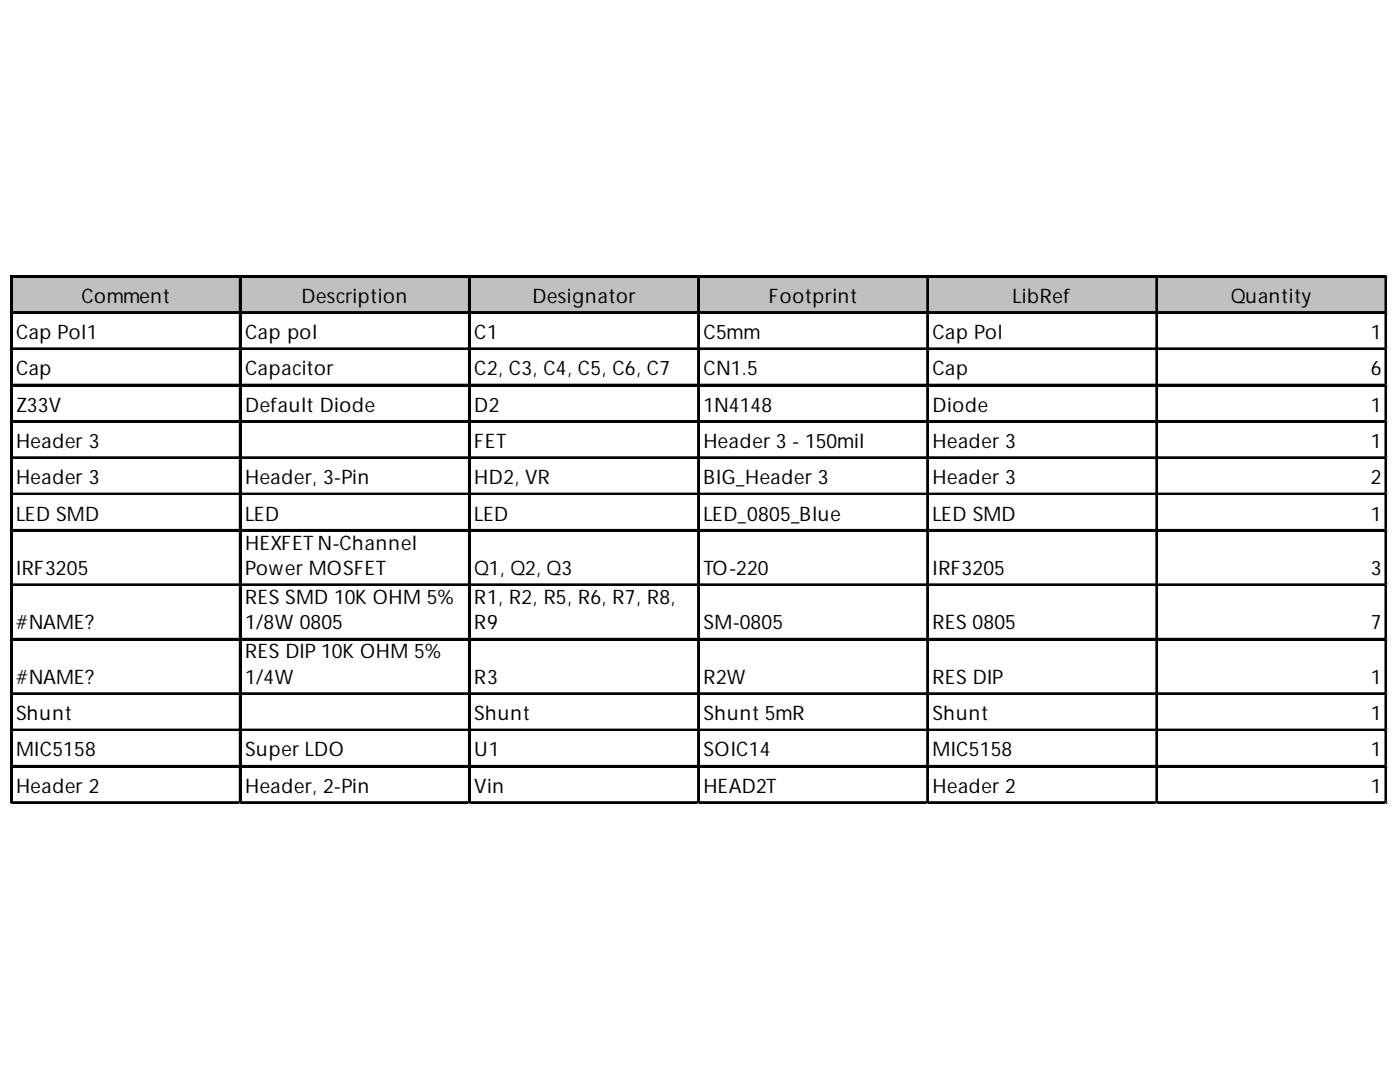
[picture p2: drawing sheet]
<svg xmlns="http://www.w3.org/2000/svg" width="279mm" height="216mm" viewBox="0 0 279 216" stroke-linecap="round" stroke-linejoin="round" font-family="sans-serif">
<defs><g id="words">
<g font-size="4">
<text x="16.3" y="60.4">Comment</text>
<text x="60.2" y="60.4">Description</text>
<text x="106.3" y="60.4">Designator</text>
<text x="153.5" y="60.4">Footprint</text>
<text x="202.1" y="60.4">LibRef</text>
<text x="245.6" y="60.4">Quantity</text>
<text x="3.2" y="67.6">Cap Pol1</text>
<text x="48.9" y="67.6">Cap pol</text>
<text x="94.7" y="67.6">C1</text>
<text x="140.4" y="67.6">C5mm</text>
<text x="186.1" y="67.6">Cap Pol</text>
<text x="273.6" y="67.6">1</text>
<text x="3.2" y="74.9">Cap</text>
<text x="48.9" y="74.9">Capacitor</text>
<text x="94.7" y="74.9">C2, C3, C4, C5, C6, C7</text>
<text x="140.4" y="74.9">CN1.5</text>
<text x="186.1" y="74.9">Cap</text>
<text x="273.6" y="74.9">6</text>
<text x="3.2" y="82.1">Z33V</text>
<text x="48.9" y="82.1">Default Diode</text>
<text x="94.7" y="82.1">D2</text>
<text x="140.4" y="82.1">1N4148</text>
<text x="186.1" y="82.1">Diode</text>
<text x="273.6" y="82.1">1</text>
<text x="3.2" y="89.4">Header 3</text>
<text x="94.7" y="89.4">FET</text>
<text x="140.4" y="89.4">Header 3 - 150mil</text>
<text x="186.1" y="89.4">Header 3</text>
<text x="273.6" y="89.4">1</text>
<text x="3.2" y="96.6">Header 3</text>
<text x="48.9" y="96.6">Header, 3-Pin</text>
<text x="94.7" y="96.6">HD2, VR</text>
<text x="140.4" y="96.6">BIG_Header 3</text>
<text x="186.1" y="96.6">Header 3</text>
<text x="273.6" y="96.6">2</text>
<text x="3.2" y="103.9">LED SMD</text>
<text x="48.9" y="103.9">LED</text>
<text x="94.7" y="103.9">LED</text>
<text x="140.4" y="103.9">LED_0805_Blue</text>
<text x="186.1" y="103.9">LED SMD</text>
<text x="273.6" y="103.9">1</text>
<text x="48.9" y="109.7">HEXFETN-Channel</text>
<text x="3.2" y="114.7">IRF3205</text>
<text x="48.9" y="114.7">Power MOSFET</text>
<text x="94.7" y="114.7">Q1, Q2, Q3</text>
<text x="140.4" y="114.7">TO-220</text>
<text x="186.1" y="114.7">IRF3205</text>
<text x="273.6" y="114.7">3</text>
<text x="3.2" y="125.6">#NAME?</text>
<text x="48.9" y="120.5">RES SMD 10K OHM 5%</text>
<text x="48.9" y="125.6">1/8W 0805</text>
<text x="94.7" y="120.5">R1, R2, R5, R6, R7, R8,</text>
<text x="94.7" y="125.6">R9</text>
<text x="140.4" y="125.6">SM-0805</text>
<text x="186.1" y="125.6">RES 0805</text>
<text x="273.6" y="125.6">7</text>
<text x="48.9" y="131.4">RES DIP10K OHM 5%</text>
<text x="3.2" y="136.5">#NAME?</text>
<text x="48.9" y="136.5">1/4W</text>
<text x="94.7" y="136.5">R3</text>
<text x="140.4" y="136.5">R2W</text>
<text x="186.1" y="136.5">RES DIP</text>
<text x="273.6" y="136.5">1</text>
<text x="3.2" y="143.7">Shunt</text>
<text x="94.7" y="143.7">Shunt</text>
<text x="140.4" y="143.7">Shunt 5mR</text>
<text x="186.1" y="143.7">Shunt</text>
<text x="273.6" y="143.7">1</text>
<text x="3.2" y="150.9">MIC5158</text>
<text x="48.9" y="150.9">Super LDO</text>
<text x="94.7" y="150.9">U1</text>
<text x="140.4" y="150.9">SOIC14</text>
<text x="186.1" y="150.9">MIC5158</text>
<text x="273.6" y="150.9">1</text>
<text x="3.2" y="158.2">Header 2</text>
<text x="48.9" y="158.2">Header, 2-Pin</text>
<text x="94.7" y="158.2">Vin</text>
<text x="140.4" y="158.2">HEAD2T</text>
<text x="186.1" y="158.2">Header 2</text>
<text x="273.6" y="158.2">1</text>
</g>
</g></defs>
<path d="M2.4 55.3h274.5v7.3h-274.5z" fill="#c0c0c0"/>
<g fill="none" stroke="#000" stroke-width=".36">
<path d="M2.1 55v105.4M2.3 55v105.4M2.5 55h274.4M2.5 55.2h274.4M47.8 55.4v105M48 55.4v105M93.6 55.4v105M93.8 55.4v105M139.3 55.4v105M139.5 55.4v105M185 55.4v105M185.2 55.4v105"/>
<path d="M230.8 55.4v105M230.9 55.4v105M276.5 55.4v105M276.7 55.4v105M2.5 62.3h274.4M2.5 62.4h274.4M2.5 69.5h274.4M2.5 69.7h274.4M2.5 76.7h274.4M2.5 76.9h274.4M2.5 84h274.4M2.5 84.2h274.4"/>
<path d="M2.5 91.2h274.4M2.5 91.4h274.4M2.5 98.5h274.4M2.5 98.7h274.4M2.5 105.7h274.4M2.5 105.9h274.4M2.5 116.6h274.4M2.5 116.8h274.4M2.5 127.5h274.4M2.5 127.6h274.4M2.5 138.3h274.4M2.5 138.5h274.4"/>
<path d="M2.5 145.6h274.4M2.5 145.7h274.4M2.5 152.8h274.4M2.5 153h274.4M2.5 160.1h274.4M2.5 160.2h274.4"/>
</g>
<path d="M2.1 160.4v.1" fill="none" stroke="#d4d4d4" stroke-width=".36"/>
<path d="M2.1 160.4l.4 .1z" fill="#d4d4d4"/>
<path d="M47.8 160.4v.1" fill="none" stroke="#d4d4d4" stroke-width=".36"/>
<path d="M47.8 160.4l.4 .1z" fill="#d4d4d4"/>
<path d="M93.6 160.4v.1" fill="none" stroke="#d4d4d4" stroke-width=".36"/>
<path d="M93.6 160.4l.3 .1z" fill="#d4d4d4"/>
<path d="M139.3 160.4v.1" fill="none" stroke="#d4d4d4" stroke-width=".36"/>
<path d="M139.3 160.4l.4 .1z" fill="#d4d4d4"/>
<path d="M185 160.4v.1" fill="none" stroke="#d4d4d4" stroke-width=".36"/>
<path d="M185 160.4l.4 .1z" fill="#d4d4d4"/>
<path d="M230.8 160.4v.1" fill="none" stroke="#d4d4d4" stroke-width=".36"/>
<path d="M230.8 160.4l.3 .1z" fill="#d4d4d4"/>
<path d="M276.5 160.4v.1" fill="none" stroke="#d4d4d4" stroke-width=".36"/>
<path d="M276.5 160.4l.4 .1z" fill="#d4d4d4"/>
<path d="M276.9 55h.1" fill="none" stroke="#d4d4d4" stroke-width=".36"/>
<path d="M276.9 55v.4z" fill="#d4d4d4"/>
<path d="M276.9 62.3h.1" fill="none" stroke="#d4d4d4" stroke-width=".36"/>
<path d="M276.9 62.3v.3z" fill="#d4d4d4"/>
<path d="M276.9 69.5h.1" fill="none" stroke="#d4d4d4" stroke-width=".36"/>
<path d="M276.9 69.5v.4z" fill="#d4d4d4"/>
<path d="M276.9 76.7h.1" fill="none" stroke="#d4d4d4" stroke-width=".36"/>
<path d="M276.9 76.7v.4z" fill="#d4d4d4"/>
<path d="M276.9 84h.1" fill="none" stroke="#d4d4d4" stroke-width=".36"/>
<path d="M276.9 84v.3z" fill="#d4d4d4"/>
<path d="M276.9 91.2h.1" fill="none" stroke="#d4d4d4" stroke-width=".36"/>
<path d="M276.9 91.2v.4z" fill="#d4d4d4"/>
<path d="M276.9 98.5h.1" fill="none" stroke="#d4d4d4" stroke-width=".36"/>
<path d="M276.9 98.5v.3z" fill="#d4d4d4"/>
<path d="M276.9 105.7h.1" fill="none" stroke="#d4d4d4" stroke-width=".36"/>
<path d="M276.9 105.7v.4z" fill="#d4d4d4"/>
<path d="M276.9 116.6h.1" fill="none" stroke="#d4d4d4" stroke-width=".36"/>
<path d="M276.9 116.6v.3z" fill="#d4d4d4"/>
<path d="M276.9 127.5h.1" fill="none" stroke="#d4d4d4" stroke-width=".36"/>
<path d="M276.9 127.5v.3z" fill="#d4d4d4"/>
<path d="M276.9 138.3h.1" fill="none" stroke="#d4d4d4" stroke-width=".36"/>
<path d="M276.9 138.3v.4z" fill="#d4d4d4"/>
<path d="M276.9 145.6h.1" fill="none" stroke="#d4d4d4" stroke-width=".36"/>
<path d="M276.9 145.6v.3z" fill="#d4d4d4"/>
<path d="M276.9 152.8h.1" fill="none" stroke="#d4d4d4" stroke-width=".36"/>
<path d="M276.9 152.8v.4z" fill="#d4d4d4"/>
<path d="M276.9 160.1h.1" fill="none" stroke="#d4d4d4" stroke-width=".36"/>
<path d="M276.9 160.1v.3z" fill="#d4d4d4"/>
<use href="#words"/>
</svg>
